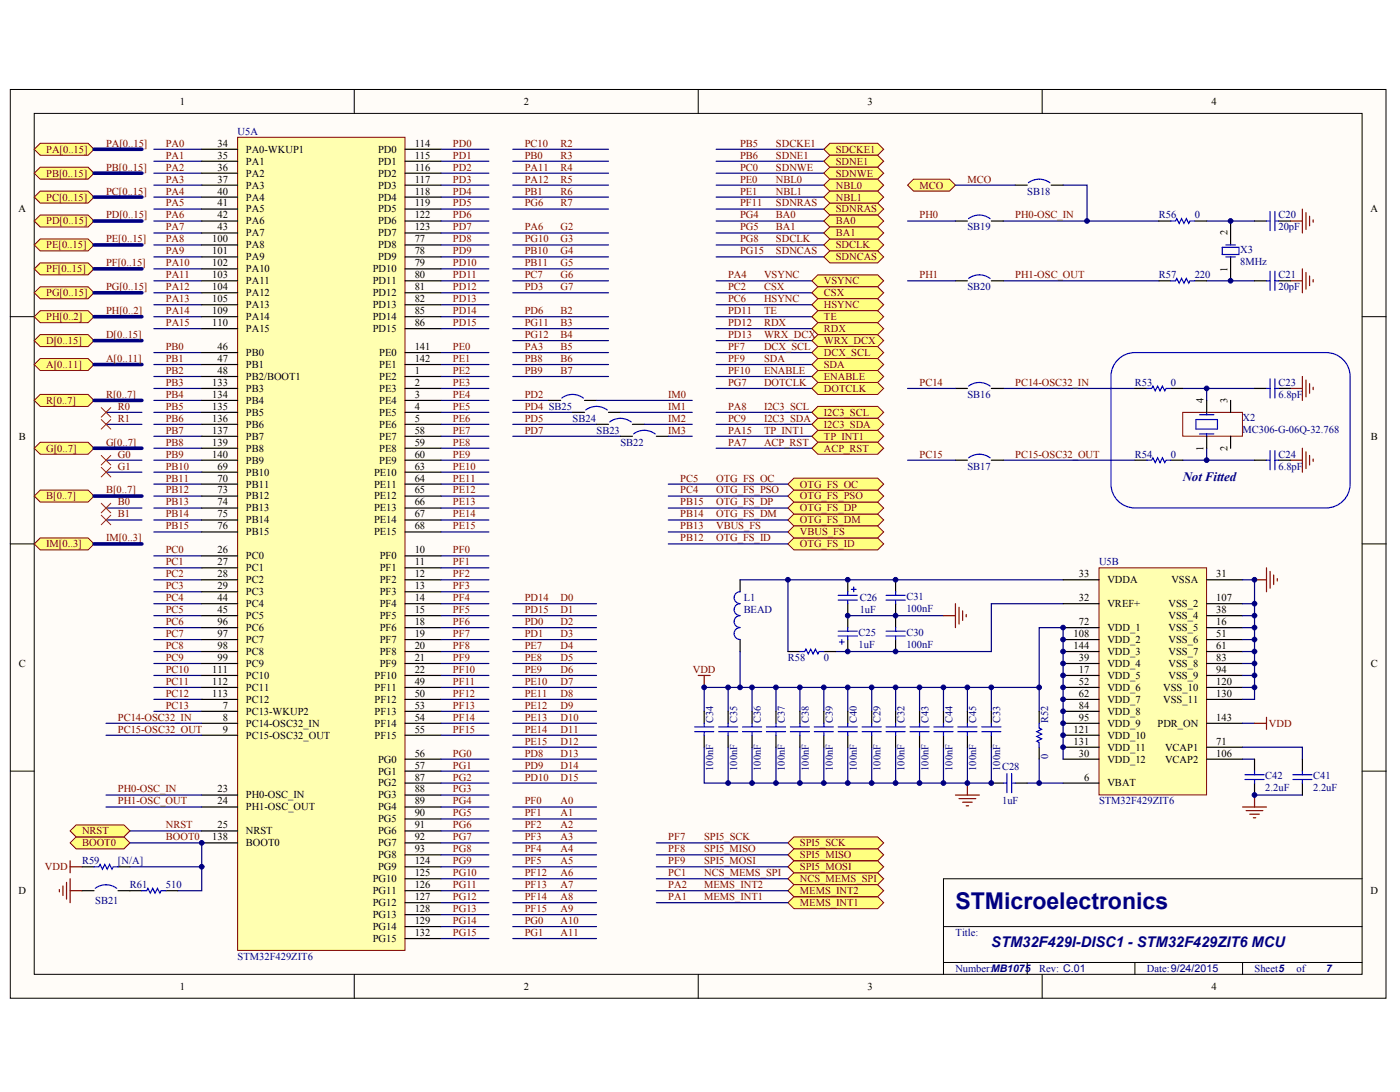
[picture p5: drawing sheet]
<svg xmlns="http://www.w3.org/2000/svg" width="258mm" height="201mm" viewBox="0 0 258 201" stroke-linecap="round" stroke-linejoin="round" font-family="sans-serif">
<defs><g id="words">
<text font-size="4.3" fill="#000080" x="176" y="167.4">STMicroelectronics</text>
<text font-size="2.7" fill="#000080" x="182.6" y="174.4">STM32F429I-DISC1 - STM32F429ZIT6 MCU</text>
<text font-size="2.4" fill="#000080" x="217.9" y="88.6">Not Fitted</text>
<g font-size="1.9">
<text x="33.1" y="19.3">1</text>
<text x="96.5" y="19.3">2</text>
<text x="159.8" y="19.3">3</text>
<text x="223.2" y="19.3">4</text>
<text x="40.1" y="27">34</text>
<text x="40.1" y="29.2">35</text>
<text x="45.3" y="28.1">PA0-WKUP1</text>
<text x="69.6" y="28.1">PD0</text>
<text x="76.4" y="27">114</text>
<text x="76.4" y="29.2">115</text>
<text x="40.1" y="31.4">36</text>
<text x="40.1" y="33.6">37</text>
<text x="40.1" y="35.8">40</text>
<text x="45.3" y="30.3">PA1</text>
<text x="45.3" y="32.5">PA2</text>
<text x="45.3" y="34.7">PA3</text>
<text x="69.6" y="30.3">PD1</text>
<text x="69.6" y="32.5">PD2</text>
<text x="69.6" y="34.7">PD3</text>
<text x="76.4" y="31.4">116</text>
<text x="76.4" y="33.6">117</text>
<text x="76.4" y="35.8">118</text>
<text x="3.4" y="39.1">A</text>
<text x="40.1" y="38">41</text>
<text x="40.1" y="40.2">42</text>
<text x="45.3" y="36.9">PA4</text>
<text x="45.3" y="39.1">PA5</text>
<text x="45.3" y="41.3">PA6</text>
<text x="69.6" y="36.9">PD4</text>
<text x="69.6" y="39.1">PD5</text>
<text x="69.6" y="41.3">PD6</text>
<text x="76.4" y="38">119</text>
<text x="76.4" y="40.2">122</text>
<text x="252.4" y="39.1">A</text>
<text x="39.1" y="44.6">100</text>
<text x="39.1" y="46.8">101</text>
<text x="40.1" y="42.4">43</text>
<text x="45.3" y="43.5">PA7</text>
<text x="45.3" y="45.7">PA8</text>
<text x="45.3" y="47.9">PA9</text>
<text x="69.6" y="45.7">PD8</text>
<text x="69.6" y="47.9">PD9</text>
<text x="69.6" y="43.5">PD7</text>
<text x="76.4" y="44.6">77</text>
<text x="76.4" y="46.8">78</text>
<text x="76.4" y="42.4">123</text>
<text x="226.1" y="43.3" transform="rotate(-90 226.1 43.3)">2</text>
<text x="39.1" y="49">102</text>
<text x="39.1" y="51.2">103</text>
<text x="39.1" y="53.4">104</text>
<text x="45.3" y="50.1">PA10</text>
<text x="45.3" y="52.3">PA11</text>
<text x="68.7" y="50.1">PD10</text>
<text x="68.7" y="52.3">PD11</text>
<text x="76.4" y="49">79</text>
<text x="76.4" y="51.2">80</text>
<text x="76.4" y="53.4">81</text>
<text x="226.1" y="50.1" transform="rotate(-90 226.1 50.1)">1</text>
<text x="39.1" y="55.6">105</text>
<text x="39.1" y="57.8">109</text>
<text x="45.3" y="54.5">PA12</text>
<text x="45.3" y="56.7">PA13</text>
<text x="45.3" y="58.9">PA14</text>
<text x="68.7" y="54.5">PD12</text>
<text x="68.7" y="56.7">PD13</text>
<text x="68.7" y="58.9">PD14</text>
<text x="76.4" y="55.6">82</text>
<text x="76.4" y="57.8">85</text>
<text x="39.1" y="60">110</text>
<text x="40.1" y="64.4">46</text>
<text x="45.3" y="65.5">PB0</text>
<text x="45.3" y="61.1">PA15</text>
<text x="68.7" y="61.1">PD15</text>
<text x="69.9" y="65.5">PE0</text>
<text x="76.4" y="60">86</text>
<text x="76.4" y="64.4">141</text>
<text x="39.1" y="71.1">133</text>
<text x="40.1" y="66.7">47</text>
<text x="40.1" y="68.9">48</text>
<text x="45.3" y="67.8">PB1</text>
<text x="45.3" y="70">PB2/BOOT1</text>
<text x="69.9" y="70">PE2</text>
<text x="69.9" y="67.8">PE1</text>
<text x="76.4" y="68.9">1</text>
<text x="76.4" y="71.1">2</text>
<text x="76.4" y="66.7">142</text>
<text x="39.1" y="73.3">134</text>
<text x="39.1" y="75.5">135</text>
<text x="39.1" y="77.7">136</text>
<text x="45.3" y="72.2">PB3</text>
<text x="45.3" y="74.4">PB4</text>
<text x="45.3" y="76.6">PB5</text>
<text x="69.9" y="72.2">PE3</text>
<text x="69.9" y="74.4">PE4</text>
<text x="69.9" y="76.6">PE5</text>
<text x="76.4" y="73.3">3</text>
<text x="76.4" y="75.5">4</text>
<text x="76.4" y="77.7">5</text>
<text x="221.7" y="74.2" transform="rotate(-90 221.7 74.2)">4</text>
<text x="226.1" y="74.2" transform="rotate(-90 226.1 74.2)">3</text>
<text x="3.5" y="81">B</text>
<text x="39.1" y="79.9">137</text>
<text x="39.1" y="82.1">139</text>
<text x="45.3" y="78.8">PB6</text>
<text x="45.3" y="81">PB7</text>
<text x="45.3" y="83.2">PB8</text>
<text x="69.9" y="78.8">PE6</text>
<text x="69.9" y="81">PE7</text>
<text x="69.9" y="83.2">PE8</text>
<text x="76.4" y="79.9">58</text>
<text x="76.4" y="82.1">59</text>
<text x="221.7" y="83.1" transform="rotate(-90 221.7 83.1)">1</text>
<text x="226.1" y="83.1" transform="rotate(-90 226.1 83.1)">2</text>
<text x="252.5" y="81">B</text>
<text x="39.1" y="84.3">140</text>
<text x="40.1" y="86.5">69</text>
<text x="40.1" y="88.7">70</text>
<text x="45.3" y="87.6">PB10</text>
<text x="45.3" y="89.8">PB11</text>
<text x="45.3" y="85.4">PB9</text>
<text x="68.9" y="87.6">PE10</text>
<text x="68.9" y="89.8">PE11</text>
<text x="69.9" y="85.4">PE9</text>
<text x="76.4" y="84.3">60</text>
<text x="76.4" y="86.5">63</text>
<text x="76.4" y="88.7">64</text>
<text x="40.1" y="90.9">73</text>
<text x="40.1" y="93.1">74</text>
<text x="40.1" y="95.3">75</text>
<text x="45.3" y="92">PB12</text>
<text x="45.3" y="94.2">PB13</text>
<text x="68.9" y="92">PE12</text>
<text x="68.9" y="94.2">PE13</text>
<text x="76.4" y="90.9">65</text>
<text x="76.4" y="93.1">66</text>
<text x="76.4" y="95.3">67</text>
<text x="40.1" y="97.5">76</text>
<text x="40.1" y="101.9">26</text>
<text x="45.3" y="96.4">PB14</text>
<text x="45.3" y="98.6">PB15</text>
<text x="68.9" y="96.4">PE14</text>
<text x="68.9" y="98.6">PE15</text>
<text x="76.4" y="97.5">68</text>
<text x="76.4" y="101.9">10</text>
<text x="40.1" y="104.1">27</text>
<text x="40.1" y="106.3">28</text>
<text x="45.3" y="103">PC0</text>
<text x="45.3" y="105.2">PC1</text>
<text x="45.3" y="107.4">PC2</text>
<text x="69.9" y="107.4">PF2</text>
<text x="69.9" y="103">PF0</text>
<text x="69.9" y="105.2">PF1</text>
<text x="76.4" y="106.3">12</text>
<text x="76.4" y="104.1">11</text>
<text x="198.7" y="106.3">33</text>
<text x="204" y="107.4">VDDA</text>
<text x="215.8" y="107.4">VSSA</text>
<text x="224" y="106.3">31</text>
<text x="40.1" y="108.5">29</text>
<text x="40.1" y="110.7">44</text>
<text x="40.1" y="112.9">45</text>
<text x="45.3" y="109.6">PC3</text>
<text x="45.3" y="111.8">PC4</text>
<text x="45.3" y="114">PC5</text>
<text x="69.9" y="109.6">PF3</text>
<text x="69.9" y="111.8">PF4</text>
<text x="69.9" y="114">PF5</text>
<text x="76.4" y="108.5">13</text>
<text x="76.4" y="110.7">14</text>
<text x="76.4" y="112.9">15</text>
<text x="198.7" y="110.7">32</text>
<text x="204" y="111.8">VREF+</text>
<text x="215.2" y="114">VSS_4</text>
<text x="215.2" y="111.8">VSS_2</text>
<text x="224" y="112.9">38</text>
<text x="224" y="110.7">107</text>
<text x="40.1" y="115.1">96</text>
<text x="40.1" y="117.3">97</text>
<text x="40.1" y="119.5">98</text>
<text x="45.3" y="116.2">PC6</text>
<text x="45.3" y="118.4">PC7</text>
<text x="69.9" y="116.2">PF6</text>
<text x="69.9" y="118.4">PF7</text>
<text x="76.4" y="115.1">18</text>
<text x="76.4" y="117.3">19</text>
<text x="76.4" y="119.5">20</text>
<text x="197.8" y="117.3">108</text>
<text x="197.8" y="119.5">144</text>
<text x="198.7" y="115.1">72</text>
<text x="204" y="116.2">VDD_1</text>
<text x="204" y="118.4">VDD_2</text>
<text x="215.2" y="116.2">VSS_5</text>
<text x="215.2" y="118.4">VSS_6</text>
<text x="224" y="115.1">16</text>
<text x="224" y="117.3">51</text>
<text x="224" y="119.5">61</text>
<text x="3.5" y="122.8">C</text>
<text x="39.1" y="123.9">111</text>
<text x="40.1" y="121.7">99</text>
<text x="45.3" y="120.6">PC8</text>
<text x="45.3" y="122.8">PC9</text>
<text x="45.3" y="125">PC10</text>
<text x="69" y="125">PF10</text>
<text x="69.9" y="120.6">PF8</text>
<text x="69.9" y="122.8">PF9</text>
<text x="76.4" y="121.7">21</text>
<text x="76.4" y="123.9">22</text>
<text x="198.7" y="123.9">17</text>
<text x="198.7" y="121.7">39</text>
<text x="204" y="125">VDD_5</text>
<text x="204" y="122.8">VDD_4</text>
<text x="204" y="120.6">VDD_3</text>
<text x="215.2" y="125">VSS_9</text>
<text x="215.2" y="120.6">VSS_7</text>
<text x="215.2" y="122.8">VSS_8</text>
<text x="224" y="123.9">94</text>
<text x="224" y="121.7">83</text>
<text x="252.5" y="122.8">C</text>
<text x="39.1" y="126.1">112</text>
<text x="39.1" y="128.3">113</text>
<text x="41" y="130.5">7</text>
<text x="45.3" y="131.6">PC13-WKUP2</text>
<text x="45.3" y="127.2">PC11</text>
<text x="45.3" y="129.4">PC12</text>
<text x="69" y="127.2">PF11</text>
<text x="69" y="129.4">PF12</text>
<text x="69" y="131.6">PF13</text>
<text x="76.4" y="126.1">49</text>
<text x="76.4" y="128.3">50</text>
<text x="76.4" y="130.5">53</text>
<text x="198.7" y="126.1">52</text>
<text x="198.7" y="128.3">62</text>
<text x="198.7" y="130.5">84</text>
<text x="204" y="127.2">VDD_6</text>
<text x="204" y="129.4">VDD_7</text>
<text x="204" y="131.6">VDD_8</text>
<text x="214.2" y="127.2">VSS_10</text>
<text x="214.2" y="129.4">VSS_11</text>
<text x="224" y="126.1">120</text>
<text x="224" y="128.3">130</text>
<text x="41" y="132.7">8</text>
<text x="41" y="134.9">9</text>
<text x="45.3" y="133.8">PC14-OSC32_IN</text>
<text x="45.3" y="136">PC15-OSC32_OUT</text>
<text x="69" y="133.8">PF14</text>
<text x="69" y="136">PF15</text>
<text x="76.4" y="132.7">54</text>
<text x="76.4" y="134.9">55</text>
<text x="197.8" y="134.9">121</text>
<text x="197.8" y="137.1">131</text>
<text x="198.7" y="132.7">95</text>
<text x="204" y="136">VDD_10</text>
<text x="204" y="133.8">VDD_9</text>
<text x="213.2" y="133.8">PDR_ON</text>
<text x="224" y="137.1">71</text>
<text x="224" y="132.7">143</text>
<text x="69.6" y="140.4">PG0</text>
<text x="69.6" y="142.6">PG1</text>
<text x="76.4" y="143.7">87</text>
<text x="76.4" y="139.3">56</text>
<text x="76.4" y="141.5">57</text>
<text x="198.7" y="139.3">30</text>
<text x="199.7" y="143.7">6</text>
<text x="204" y="140.4">VDD_12</text>
<text x="204" y="138.2">VDD_11</text>
<text x="214.6" y="138.2">VCAP1</text>
<text x="214.6" y="140.4">VCAP2</text>
<text x="224" y="139.3">106</text>
<text x="40.1" y="145.9">23</text>
<text x="40.1" y="148.1">24</text>
<text x="45.3" y="147">PH0-OSC_IN</text>
<text x="45.3" y="149.2">PH1-OSC_OUT</text>
<text x="69.6" y="144.8">PG2</text>
<text x="69.6" y="147">PG3</text>
<text x="69.6" y="149.2">PG4</text>
<text x="76.4" y="145.9">88</text>
<text x="76.4" y="148.1">89</text>
<text x="204" y="144.8">VBAT</text>
<text x="39.1" y="154.7">138</text>
<text x="40.1" y="152.5">25</text>
<text x="45.3" y="153.6">NRST</text>
<text x="45.3" y="155.8">BOOT0</text>
<text x="69.6" y="151.4">PG5</text>
<text x="69.6" y="153.6">PG6</text>
<text x="69.6" y="155.8">PG7</text>
<text x="76.4" y="150.3">90</text>
<text x="76.4" y="152.5">91</text>
<text x="76.4" y="154.7">92</text>
<text x="69.6" y="158">PG8</text>
<text x="69.6" y="160.2">PG9</text>
<text x="76.4" y="156.9">93</text>
<text x="76.4" y="159.1">124</text>
<text x="76.4" y="161.3">125</text>
<text x="3.4" y="164.6">D</text>
<text x="68.7" y="162.4">PG10</text>
<text x="68.7" y="164.6">PG11</text>
<text x="68.7" y="166.8">PG12</text>
<text x="76.4" y="163.5">126</text>
<text x="76.4" y="165.7">127</text>
<text x="76.4" y="167.9">128</text>
<text x="252.4" y="164.6">D</text>
<text x="68.7" y="169">PG13</text>
<text x="68.7" y="171.3">PG14</text>
<text x="68.7" y="173.5">PG15</text>
<text x="76.4" y="170.2">129</text>
<text x="76.4" y="172.4">132</text>
<text x="33.1" y="182.3">1</text>
<text x="96.5" y="182.3">2</text>
<text x="159.8" y="182.3">3</text>
<text x="223.2" y="182.3">4</text>
</g>
<g font-size="1.9" fill="#800000">
<text x="8.5" y="28.1">PA[0..15]</text>
<text x="19.5" y="27">PA[0..15]</text>
<text x="30.5" y="27">PA0</text>
<text x="30.5" y="29.2">PA1</text>
<text x="83.4" y="27">PD0</text>
<text x="83.4" y="29.2">PD1</text>
<text x="96.7" y="27">PC10</text>
<text x="96.7" y="29.2">PB0</text>
<text x="103.3" y="27">R2</text>
<text x="103.3" y="29.2">R3</text>
<text x="136.3" y="27">PB5</text>
<text x="136.3" y="29.2">PB6</text>
<text x="142.9" y="27">SDCKE1</text>
<text x="142.9" y="29.2">SDNE1</text>
<text x="154" y="28.1">SDCKE1</text>
<text x="8.5" y="32.5">PB[0..15]</text>
<text x="19.5" y="31.4">PB[0..15]</text>
<text x="19.5" y="35.8">PC[0..15]</text>
<text x="30.5" y="35.8">PA4</text>
<text x="30.5" y="33.6">PA3</text>
<text x="30.5" y="31.4">PA2</text>
<text x="83.4" y="31.4">PD2</text>
<text x="83.4" y="33.6">PD3</text>
<text x="83.4" y="35.8">PD4</text>
<text x="96.7" y="31.4">PA11</text>
<text x="96.7" y="35.8">PB1</text>
<text x="96.7" y="33.6">PA12</text>
<text x="103.3" y="31.4">R4</text>
<text x="103.3" y="35.8">R6</text>
<text x="103.3" y="33.6">R5</text>
<text x="136.3" y="31.4">PC0</text>
<text x="136.3" y="33.6">PE0</text>
<text x="136.3" y="35.8">PE1</text>
<text x="142.9" y="31.4">SDNWE</text>
<text x="142.9" y="33.6">NBL0</text>
<text x="142.9" y="35.8">NBL1</text>
<text x="154" y="30.3">SDNE1</text>
<text x="154" y="32.5">SDNWE</text>
<text x="154" y="34.7">NBL0</text>
<text x="169.4" y="34.7">MCO</text>
<text x="178.2" y="33.6">MCO</text>
<text x="8.5" y="36.9">PC[0..15]</text>
<text x="8.5" y="41.3">PD[0..15]</text>
<text x="19.5" y="40.2">PD[0..15]</text>
<text x="30.5" y="38">PA5</text>
<text x="30.5" y="40.2">PA6</text>
<text x="83.4" y="38">PD5</text>
<text x="83.4" y="40.2">PD6</text>
<text x="96.7" y="38">PG6</text>
<text x="103.3" y="38">R7</text>
<text x="136.3" y="38">PF11</text>
<text x="136.3" y="40.2">PG4</text>
<text x="142.9" y="38">SDNRAS</text>
<text x="142.9" y="40.2">BA0</text>
<text x="154" y="39.1">SDNRAS</text>
<text x="154" y="36.9">NBL1</text>
<text x="154" y="41.3">BA0</text>
<text x="169.4" y="40.2">PH0</text>
<text x="187" y="40.2">PH0-OSC_IN</text>
<text x="8.5" y="45.7">PE[0..15]</text>
<text x="19.5" y="44.6">PE[0..15]</text>
<text x="30.5" y="42.4">PA7</text>
<text x="30.5" y="46.8">PA9</text>
<text x="30.5" y="44.6">PA8</text>
<text x="83.4" y="42.4">PD7</text>
<text x="83.4" y="44.6">PD8</text>
<text x="83.4" y="46.8">PD9</text>
<text x="96.7" y="42.4">PA6</text>
<text x="96.7" y="46.8">PB10</text>
<text x="96.7" y="44.6">PG10</text>
<text x="103.3" y="42.4">G2</text>
<text x="103.3" y="46.8">G4</text>
<text x="103.3" y="44.6">G3</text>
<text x="136.3" y="44.6">PG8</text>
<text x="136.3" y="46.8">PG15</text>
<text x="136.3" y="42.4">PG5</text>
<text x="142.9" y="42.4">BA1</text>
<text x="142.9" y="44.6">SDCLK</text>
<text x="142.9" y="46.8">SDNCAS</text>
<text x="154" y="45.7">SDCLK</text>
<text x="154" y="47.9">SDNCAS</text>
<text x="154" y="43.5">BA1</text>
<text x="8.5" y="50.1">PF[0..15]</text>
<text x="19.5" y="49">PF[0..15]</text>
<text x="19.5" y="53.4">PG[0..15]</text>
<text x="30.5" y="51.2">PA11</text>
<text x="30.5" y="53.4">PA12</text>
<text x="30.5" y="49">PA10</text>
<text x="83.4" y="49">PD10</text>
<text x="83.4" y="51.2">PD11</text>
<text x="83.4" y="53.4">PD12</text>
<text x="96.7" y="51.2">PC7</text>
<text x="96.7" y="49">PB11</text>
<text x="96.7" y="53.4">PD3</text>
<text x="103.3" y="51.2">G6</text>
<text x="103.3" y="49">G5</text>
<text x="103.3" y="53.4">G7</text>
<text x="134.1" y="51.2">PA4</text>
<text x="134.1" y="53.4">PC2</text>
<text x="140.7" y="51.2">VSYNC</text>
<text x="140.7" y="53.4">CSX</text>
<text x="151.8" y="52.3">VSYNC</text>
<text x="169.4" y="51.2">PH1</text>
<text x="187" y="51.2">PH1-OSC_OUT</text>
<text x="8.5" y="58.9">PH[0..2]</text>
<text x="8.5" y="54.5">PG[0..15]</text>
<text x="19.5" y="57.8">PH[0..2]</text>
<text x="30.5" y="55.6">PA13</text>
<text x="30.5" y="57.8">PA14</text>
<text x="83.4" y="55.6">PD13</text>
<text x="83.4" y="57.8">PD14</text>
<text x="96.7" y="57.8">PD6</text>
<text x="103.3" y="57.8">B2</text>
<text x="134.1" y="55.6">PC6</text>
<text x="134.1" y="57.8">PD11</text>
<text x="140.7" y="55.6">HSYNC</text>
<text x="140.7" y="57.8">TE</text>
<text x="151.8" y="54.5">CSX</text>
<text x="151.8" y="56.7">HSYNC</text>
<text x="151.8" y="58.9">TE</text>
<text x="8.5" y="63.3">D[0..15]</text>
<text x="19.5" y="62.2">D[0..15]</text>
<text x="30.5" y="60">PA15</text>
<text x="30.5" y="64.4">PB0</text>
<text x="83.4" y="64.4">PE0</text>
<text x="83.4" y="60">PD15</text>
<text x="96.7" y="64.4">PA3</text>
<text x="96.7" y="60">PG11</text>
<text x="96.7" y="62.2">PG12</text>
<text x="103.3" y="64.4">B5</text>
<text x="103.3" y="60">B3</text>
<text x="103.3" y="62.2">B4</text>
<text x="134.1" y="60">PD12</text>
<text x="134.1" y="62.2">PD13</text>
<text x="134.1" y="64.4">PF7</text>
<text x="140.7" y="60">RDX</text>
<text x="140.7" y="64.4">DCX_SCL</text>
<text x="140.7" y="62.2">WRX_DCX</text>
<text x="151.8" y="63.3">WRX_DCX</text>
<text x="151.8" y="61.1">RDX</text>
<text x="151.8" y="65.5">DCX_SCL</text>
<text x="8.5" y="67.8">A[0..11]</text>
<text x="19.5" y="66.7">A[0..11]</text>
<text x="30.5" y="66.7">PB1</text>
<text x="30.5" y="68.9">PB2</text>
<text x="30.5" y="71.1">PB3</text>
<text x="83.4" y="66.7">PE1</text>
<text x="83.4" y="68.9">PE2</text>
<text x="83.4" y="71.1">PE3</text>
<text x="96.7" y="66.7">PB8</text>
<text x="96.7" y="68.9">PB9</text>
<text x="103.3" y="66.7">B6</text>
<text x="103.3" y="68.9">B7</text>
<text x="134.1" y="66.7">PF9</text>
<text x="134.1" y="68.9">PF10</text>
<text x="134.1" y="71.1">PG7</text>
<text x="140.7" y="66.7">SDA</text>
<text x="140.7" y="68.9">ENABLE</text>
<text x="140.7" y="71.1">DOTCLK</text>
<text x="151.8" y="70">ENABLE</text>
<text x="151.8" y="67.8">SDA</text>
<text x="169.4" y="71.1">PC14</text>
<text x="187" y="71.1">PC14-OSC32_IN</text>
<text x="8.5" y="74.4">R[0..7]</text>
<text x="19.5" y="73.3">R[0..7]</text>
<text x="21.7" y="75.5">R0</text>
<text x="21.7" y="77.7">R1</text>
<text x="30.5" y="75.5">PB5</text>
<text x="30.5" y="77.7">PB6</text>
<text x="30.5" y="73.3">PB4</text>
<text x="83.4" y="73.3">PE4</text>
<text x="83.4" y="75.5">PE5</text>
<text x="83.4" y="77.7">PE6</text>
<text x="96.7" y="73.3">PD2</text>
<text x="96.7" y="75.5">PD4 SB25</text>
<text x="96.7" y="77.7">PD5</text>
<text x="123.1" y="73.3">IM0</text>
<text x="123.1" y="75.5">IM1</text>
<text x="123.1" y="77.7">IM2</text>
<text x="134.1" y="75.5">PA8</text>
<text x="134.1" y="77.7">PC9</text>
<text x="140.7" y="77.7">I2C3_SDA</text>
<text x="140.7" y="75.5">I2C3_SCL</text>
<text x="151.8" y="72.2">DOTCLK</text>
<text x="151.8" y="76.6">I2C3_SCL</text>
<text x="8.5" y="83.2">G[0..7]</text>
<text x="19.5" y="82.1">G[0..7]</text>
<text x="30.5" y="79.9">PB7</text>
<text x="30.5" y="82.1">PB8</text>
<text x="83.4" y="79.9">PE7</text>
<text x="83.4" y="82.1">PE8</text>
<text x="96.7" y="79.9">PD7</text>
<text x="123.1" y="79.9">IM3</text>
<text x="134.1" y="79.9">PA15</text>
<text x="134.1" y="82.1">PA7</text>
<text x="140.7" y="79.9">TP_INT1</text>
<text x="140.7" y="82.1">ACP_RST</text>
<text x="151.8" y="81">TP_INT1</text>
<text x="151.8" y="78.8">I2C3_SDA</text>
<text x="151.8" y="83.2">ACP_RST</text>
<text x="21.7" y="84.3">G0</text>
<text x="21.7" y="86.5">G1</text>
<text x="30.5" y="86.5">PB10</text>
<text x="30.5" y="88.7">PB11</text>
<text x="30.5" y="84.3">PB9</text>
<text x="83.4" y="84.3">PE9</text>
<text x="83.4" y="86.5">PE10</text>
<text x="83.4" y="88.7">PE11</text>
<text x="125.3" y="88.7">PC5</text>
<text x="131.9" y="88.7">OTG_FS_OC</text>
<text x="147.3" y="89.8">OTG_FS_OC</text>
<text x="169.4" y="84.3">PC15</text>
<text x="187" y="84.3">PC15-OSC32_OUT</text>
<text x="8.5" y="92">B[0..7]</text>
<text x="19.5" y="90.9">B[0..7]</text>
<text x="21.7" y="93.1">B0</text>
<text x="21.7" y="95.3">B1</text>
<text x="30.5" y="90.9">PB12</text>
<text x="30.5" y="93.1">PB13</text>
<text x="30.5" y="95.3">PB14</text>
<text x="83.4" y="90.9">PE12</text>
<text x="83.4" y="93.1">PE13</text>
<text x="83.4" y="95.3">PE14</text>
<text x="125.3" y="95.3">PB14</text>
<text x="125.3" y="93.1">PB15</text>
<text x="125.3" y="90.9">PC4</text>
<text x="131.9" y="95.3">OTG_FS_DM</text>
<text x="131.9" y="93.1">OTG_FS_DP</text>
<text x="131.9" y="90.9">OTG_FS_PSO</text>
<text x="147.3" y="94.2">OTG_FS_DP</text>
<text x="147.3" y="92">OTG_FS_PSO</text>
<text x="8.5" y="100.8">IM[0..3]</text>
<text x="19.5" y="99.7">IM[0..3]</text>
<text x="30.5" y="97.5">PB15</text>
<text x="30.5" y="101.9">PC0</text>
<text x="83.4" y="97.5">PE15</text>
<text x="83.4" y="101.9">PF0</text>
<text x="125.3" y="99.7">PB12</text>
<text x="125.3" y="97.5">PB13</text>
<text x="131.9" y="97.5">VBUS_FS</text>
<text x="131.9" y="99.7">OTG_FS_ID</text>
<text x="147.3" y="100.8">OTG_FS_ID</text>
<text x="147.3" y="96.4">OTG_FS_DM</text>
<text x="147.3" y="98.6">VBUS_FS</text>
<text x="30.5" y="104.1">PC1</text>
<text x="30.5" y="106.3">PC2</text>
<text x="83.4" y="104.1">PF1</text>
<text x="83.4" y="106.3">PF2</text>
<text x="30.5" y="108.5">PC3</text>
<text x="30.5" y="110.7">PC4</text>
<text x="30.5" y="112.9">PC5</text>
<text x="83.4" y="108.5">PF3</text>
<text x="83.4" y="110.7">PF4</text>
<text x="83.4" y="112.9">PF5</text>
<text x="96.7" y="110.7">PD14</text>
<text x="96.7" y="112.9">PD15</text>
<text x="103.3" y="110.7">D0</text>
<text x="103.3" y="112.9">D1</text>
<text x="30.5" y="115.1">PC6</text>
<text x="30.5" y="117.3">PC7</text>
<text x="30.5" y="119.5">PC8</text>
<text x="83.4" y="115.1">PF6</text>
<text x="83.4" y="117.3">PF7</text>
<text x="83.4" y="119.5">PF8</text>
<text x="96.7" y="119.5">PE7</text>
<text x="96.7" y="115.1">PD0</text>
<text x="96.7" y="117.3">PD1</text>
<text x="103.3" y="115.1">D2</text>
<text x="103.3" y="117.3">D3</text>
<text x="103.3" y="119.5">D4</text>
<text x="30.5" y="121.7">PC9</text>
<text x="30.5" y="123.9">PC10</text>
<text x="83.4" y="121.7">PF9</text>
<text x="83.4" y="123.9">PF10</text>
<text x="96.7" y="121.7">PE8</text>
<text x="96.7" y="123.9">PE9</text>
<text x="103.3" y="121.7">D5</text>
<text x="103.3" y="123.9">D6</text>
<text x="127.6" y="123.9">VDD</text>
<text x="30.5" y="126.1">PC11</text>
<text x="30.5" y="128.3">PC12</text>
<text x="30.5" y="130.5">PC13</text>
<text x="83.4" y="126.1">PF11</text>
<text x="83.4" y="128.3">PF12</text>
<text x="83.4" y="130.5">PF13</text>
<text x="96.7" y="126.1">PE10</text>
<text x="96.7" y="128.3">PE11</text>
<text x="96.7" y="130.5">PE12</text>
<text x="103.3" y="126.1">D7</text>
<text x="103.3" y="128.3">D8</text>
<text x="103.3" y="130.5">D9</text>
<text x="21.7" y="132.7">PC14-OSC32_IN</text>
<text x="21.7" y="134.9">PC15-OSC32_OUT</text>
<text x="83.4" y="132.7">PF14</text>
<text x="83.4" y="134.9">PF15</text>
<text x="96.7" y="132.7">PE13</text>
<text x="96.7" y="134.9">PE14</text>
<text x="96.7" y="137.1">PE15</text>
<text x="103.3" y="132.7">D10</text>
<text x="103.3" y="134.9">D11</text>
<text x="103.3" y="137.1">D12</text>
<text x="233.7" y="133.8">VDD</text>
<text x="83.4" y="139.3">PG0</text>
<text x="83.4" y="141.5">PG1</text>
<text x="83.4" y="143.7">PG2</text>
<text x="96.7" y="139.3">PD8</text>
<text x="96.7" y="141.5">PD9</text>
<text x="96.7" y="143.7">PD10</text>
<text x="103.3" y="139.3">D13</text>
<text x="103.3" y="141.5">D14</text>
<text x="103.3" y="143.7">D15</text>
<text x="21.7" y="145.9">PH0-OSC_IN</text>
<text x="21.7" y="148.1">PH1-OSC_OUT</text>
<text x="83.4" y="145.9">PG3</text>
<text x="83.4" y="148.1">PG4</text>
<text x="96.7" y="148.1">PF0</text>
<text x="103.3" y="148.1">A0</text>
<text x="15.1" y="155.8">BOOT0</text>
<text x="15.1" y="153.6">NRST</text>
<text x="30.5" y="154.7">BOOT0</text>
<text x="30.5" y="152.5">NRST</text>
<text x="83.4" y="150.3">PG5</text>
<text x="83.4" y="152.5">PG6</text>
<text x="83.4" y="154.7">PG7</text>
<text x="96.7" y="150.3">PF1</text>
<text x="96.7" y="152.5">PF2</text>
<text x="96.7" y="154.7">PF3</text>
<text x="103.3" y="150.3">A1</text>
<text x="103.3" y="152.5">A2</text>
<text x="103.3" y="154.7">A3</text>
<text x="123.1" y="154.7">PF7</text>
<text x="129.7" y="154.7">SPI5_SCK</text>
<text x="147.3" y="155.8">SPI5_SCK</text>
<text x="8.3" y="160.2">VDD</text>
<text x="83.4" y="156.9">PG8</text>
<text x="83.4" y="159.1">PG9</text>
<text x="83.4" y="161.3">PG10</text>
<text x="96.7" y="156.9">PF4</text>
<text x="96.7" y="159.1">PF5</text>
<text x="96.7" y="161.3">PF12</text>
<text x="103.3" y="156.9">A4</text>
<text x="103.3" y="159.1">A5</text>
<text x="103.3" y="161.3">A6</text>
<text x="123.1" y="161.3">PC1</text>
<text x="123.1" y="156.9">PF8</text>
<text x="123.1" y="159.1">PF9</text>
<text x="129.7" y="161.3">NCS_MEMS_SPI</text>
<text x="129.7" y="156.9">SPI5_MISO</text>
<text x="129.7" y="159.1">SPI5_MOSI</text>
<text x="147.3" y="158">SPI5_MISO</text>
<text x="147.3" y="160.2">SPI5_MOSI</text>
<text x="83.4" y="163.5">PG11</text>
<text x="83.4" y="165.7">PG12</text>
<text x="83.4" y="167.9">PG13</text>
<text x="96.7" y="163.5">PF13</text>
<text x="96.7" y="165.7">PF14</text>
<text x="96.7" y="167.9">PF15</text>
<text x="103.3" y="163.5">A7</text>
<text x="103.3" y="165.7">A8</text>
<text x="103.3" y="167.9">A9</text>
<text x="123.1" y="165.7">PA1</text>
<text x="123.1" y="163.5">PA2</text>
<text x="129.7" y="165.7">MEMS_INT1</text>
<text x="129.7" y="163.5">MEMS_INT2</text>
<text x="147.3" y="166.8">MEMS_INT1</text>
<text x="147.3" y="162.4">NCS_MEMS_SPI</text>
<text x="147.3" y="164.6">MEMS_INT2</text>
<text x="83.4" y="170.2">PG14</text>
<text x="83.4" y="172.4">PG15</text>
<text x="96.7" y="170.2">PG0</text>
<text x="96.7" y="172.4">PG1</text>
<text x="103.3" y="170.2">A10</text>
<text x="103.3" y="172.4">A11</text>
</g>
<g font-size="1.9" fill="#000080">
<text x="43.8" y="24.8">U5A</text>
<text x="189.2" y="35.8">SB18</text>
<text x="213.5" y="40.2">R56</text>
<text x="220.1" y="40.2">0</text>
<text x="235.5" y="40.2">C20</text>
<text x="178.2" y="42.4">SB19</text>
<text x="228.4" y="46.6">X3</text>
<text x="235.5" y="42.4">20pF</text>
<text x="178.2" y="53.4">SB20</text>
<text x="213.5" y="51.2">R57</text>
<text x="220.1" y="51.2">220</text>
<text x="228.4" y="48.8">8MHz</text>
<text x="235.5" y="51.2">C21</text>
<text x="235.5" y="53.4">20pF</text>
<text x="209" y="71.1">R53</text>
<text x="215.7" y="71.1">0</text>
<text x="235.5" y="71.1">C23</text>
<text x="105.5" y="77.7">SB24</text>
<text x="178.2" y="73.3">SB16</text>
<text x="228.9" y="77.4">X2</text>
<text x="235.5" y="73.3">6.8pF</text>
<text x="109.9" y="79.9">SB23</text>
<text x="114.3" y="82.1">SB22</text>
<text x="228.9" y="79.6">MC306-G-06Q-32.768</text>
<text x="178.2" y="86.5">SB17</text>
<text x="209" y="84.3">R54</text>
<text x="215.7" y="84.3">0</text>
<text x="235.5" y="84.3">C24</text>
<text x="235.5" y="86.5">6.8pF</text>
<text x="202.4" y="104.1">U5B</text>
<text x="137" y="110.7">L1</text>
<text x="137" y="112.9">BEAD</text>
<text x="158.4" y="110.7">C26</text>
<text x="158.4" y="112.9">1uF</text>
<text x="167" y="110.5">C31</text>
<text x="167" y="112.7">100nF</text>
<text x="158.1" y="117.1">C25</text>
<text x="158.1" y="119.3">1uF</text>
<text x="167" y="117.1">C30</text>
<text x="167" y="119.3">100nF</text>
<text x="145.1" y="121.7">R58</text>
<text x="151.8" y="121.7">0</text>
<text x="131.4" y="133.2" transform="rotate(-90 131.4 133.2)">C34</text>
<text x="135.8" y="133.2" transform="rotate(-90 135.8 133.2)">C35</text>
<text x="140.2" y="133.2" transform="rotate(-90 140.2 133.2)">C36</text>
<text x="144.6" y="133.2" transform="rotate(-90 144.6 133.2)">C37</text>
<text x="149" y="133.2" transform="rotate(-90 149 133.2)">C38</text>
<text x="153.4" y="133.2" transform="rotate(-90 153.4 133.2)">C39</text>
<text x="157.8" y="133.2" transform="rotate(-90 157.8 133.2)">C40</text>
<text x="162.2" y="133.2" transform="rotate(-90 162.2 133.2)">C29</text>
<text x="166.6" y="133.2" transform="rotate(-90 166.6 133.2)">C32</text>
<text x="171" y="133.2" transform="rotate(-90 171 133.2)">C43</text>
<text x="175.4" y="133.2" transform="rotate(-90 175.4 133.2)">C44</text>
<text x="179.8" y="133.2" transform="rotate(-90 179.8 133.2)">C45</text>
<text x="184.2" y="133.2" transform="rotate(-90 184.2 133.2)">C33</text>
<text x="193.1" y="133.2" transform="rotate(-90 193.1 133.2)">R52</text>
<text x="131.4" y="142" transform="rotate(-90 131.4 142)">100nF</text>
<text x="135.8" y="142" transform="rotate(-90 135.8 142)">100nF</text>
<text x="140.2" y="142" transform="rotate(-90 140.2 142)">100nF</text>
<text x="144.6" y="142" transform="rotate(-90 144.6 142)">100nF</text>
<text x="149" y="142" transform="rotate(-90 149 142)">100nF</text>
<text x="153.4" y="142" transform="rotate(-90 153.4 142)">100nF</text>
<text x="157.8" y="142" transform="rotate(-90 157.8 142)">100nF</text>
<text x="162.2" y="142" transform="rotate(-90 162.2 142)">100nF</text>
<text x="166.6" y="142" transform="rotate(-90 166.6 142)">100nF</text>
<text x="171" y="142" transform="rotate(-90 171 142)">100nF</text>
<text x="175.4" y="142" transform="rotate(-90 175.4 142)">100nF</text>
<text x="179.8" y="142" transform="rotate(-90 179.8 142)">100nF</text>
<text x="184.2" y="142" transform="rotate(-90 184.2 142)">100nF</text>
<text x="184.6" y="141.7">C28</text>
<text x="193.1" y="139.8" transform="rotate(-90 193.1 139.8)">0</text>
<text x="233.1" y="143.5">C42</text>
<text x="241.9" y="143.5">C41</text>
<text x="184.6" y="148">1uF</text>
<text x="202.4" y="148.1">STM32F429ZIT6</text>
<text x="233.1" y="145.7">2.2uF</text>
<text x="241.9" y="145.7">2.2uF</text>
<text x="15.1" y="159.1">R59</text>
<text x="21.7" y="159.1">[N/A]</text>
<text x="17.5" y="166.4">SB21</text>
<text x="23.9" y="163.5">R61</text>
<text x="30.5" y="163.5">510</text>
<text x="176" y="172.4">Title:</text>
<text x="43.8" y="176.8">STM32F429ZIT6</text>
<text x="176" y="179">Number:MB1075</text>
<text x="191.4" y="179">Rev: C.01</text>
<text x="211.3" y="179">Date:9/24/2015</text>
<text x="231.1" y="179">Sheet5</text>
<text x="238.8" y="179">of</text>
<text x="244.3" y="179">7</text>
</g>
</g></defs>
<g fill="#fffcf8" stroke="#000" stroke-width=".18">
<path d="M1.9 16.5h253.4v167.3h-253.4z"/>
<path d="M6.3 20.9h244.6v158.5h-244.6z"/>
</g>
<g fill="none" stroke="#000" stroke-width=".18">
<path d="M65.3 16.5v4.4M128.6 16.5v4.4M192 16.5v4.4M1.9 58.3h4.4M250.9 58.3h4.4M1.9 100.2h4.4M250.9 100.2h4.4M1.9 142h4.4M250.9 142h4.4M65.3 179.4v4.4M128.6 179.4v4.4M173.8 170.6h77.1"/>
<path d="M173.8 177.2h77.1M189.2 177.2v2.2M192 179.4v4.4M209 177.2v2.2M228.9 177.2v2.2M250.9 161.8h-77.1v17.6"/>
</g>
<g fill="none" stroke="#000080" stroke-width=".22">
<path d="M28.3 38.5h8.9M28.3 27.5h8.9M28.3 29.7h8.9M28.3 31.9h8.9M28.3 34.1h8.9M28.3 36.3h8.9M28.3 40.7h8.9M28.3 42.9h8.9M28.3 51.7h8.9M28.3 53.9h8.9M28.3 47.3h8.9M28.3 49.5h8.9"/>
<path d="M28.3 45.1h8.9M28.3 56.1h8.9M28.3 58.3h8.9M28.3 75.9h8.9M28.3 78.1h8.9M28.3 67.1h8.9M28.3 71.5h8.9M28.3 64.9h8.9M28.3 73.7h8.9M28.3 69.3h8.9M28.3 60.5h8.9M28.3 80.3h8.9"/>
<path d="M28.3 91.3h8.9M28.3 93.6h8.9M28.3 95.8h8.9M28.3 98h8.9M28.3 86.9h8.9M28.3 89.1h8.9M28.3 82.5h8.9M28.3 84.7h8.9M23.9 153h13.3"/>
</g>
<path d="M12.9 158.5v2.2M12.9 159.6h2.2M10.9 163.8v.4M11.6 163.1v1.8M12.3 162.5v3.1M12.9 161.8v4.4M12.9 164h2.2" fill="none" stroke="#800000" stroke-width=".22"/>
<path d="M12.9 155.2l1.1-1.1h8.8l1.1 1.1-1.1 1.1h-8.8z" fill-rule="evenodd" fill="#ffff80" stroke="#800000" stroke-width=".18"/>
<path d="M15.1 164h2.2M21.7 164h2.2" fill="none" stroke="#000" stroke-width=".22"/>
<path d="M17.5 163.6a3.3 3.3 0 0 1 4 0" fill="none" stroke="#00f" stroke-width=".22"/>
<path d="M176 146.4h4.4M176.7 147.1h3M177.3 147.7h1.8M178 148.4h.4M178.2 144.2v2.2" fill="none" stroke="#800000" stroke-width=".22"/>
<path d="M12.9 153l1.1-1.1h8.8l1.1 1.1-1.1 1.1h-8.8z" fill-rule="evenodd" fill="#ffff80" stroke="#800000" stroke-width=".18"/>
<path d="M136.3 106.8v2.2M136.3 117.8v2.2M156.2 106.8v2.2M156.2 111.2v4.4M156.2 117.8v2.2" fill="none" stroke="#000" stroke-width=".22"/>
<g fill="none" stroke="#00f" stroke-width=".22">
<path d="M136.3 115.6a1.09 1.09 0 0 0-1.1 1.1 1.09 1.09 0 0 0 1.1 1.1M136.3 113.4a1.09 1.09 0 0 0-1.1 1.1 1.09 1.09 0 0 0 1.1 1.1M136.3 109a1.1 1.1 0 0 0-1.1 1.1 1.1 1.1 0 0 0 1.1 1.1 1.09 1.09 0 0 0-1.1 1.1 1.09 1.09 0 0 0 1.1 1M154.4 109.6h3.5M154.4 110.5h3.5M154.4 117.1h3.5M154.4 116.2h3.5M154.6 118.2h.9M155.1 117.8v.9M156.2 109v.6M156.2 110.5v.7M156.2 115.6v.6"/>
<path d="M156.2 117.1v.7M156.8 108.5h.9M157.3 108.1v.9"/>
</g>
<g fill="none" stroke="#000080" stroke-width=".22">
<path d="M81.2 29.7h8.8M81.2 31.9h8.8M81.2 34.1h8.8M81.2 36.3h8.8M81.2 38.5h8.8M81.2 27.5h8.8M81.2 40.7h8.8M81.2 42.9h8.8M81.2 45.1h8.8M81.2 47.3h8.8M81.2 49.5h8.8M81.2 51.7h8.8"/>
<path d="M81.2 53.9h8.8M81.2 56.1h8.8M81.2 58.3h8.8M81.2 64.9h8.8M81.2 78.1h8.8M81.2 75.9h8.8M81.2 73.7h8.8M81.2 71.5h8.8M81.2 69.3h8.8M81.2 67.1h8.8M81.2 60.5h8.8M81.2 98h8.8"/>
<path d="M81.2 95.8h8.8M81.2 93.6h8.8M81.2 91.3h8.8M81.2 89.1h8.8M81.2 86.9h8.8M81.2 84.7h8.8M81.2 82.5h8.8M81.2 80.3h8.8M28.3 113.4h8.9M28.3 106.8h8.9M28.3 115.6h8.9M28.3 117.8h8.9"/>
<path d="M28.3 120h8.9M28.3 102.4h8.9M28.3 111.2h8.9M28.3 104.6h8.9M28.3 109h8.9M81.2 102.4h8.8M136.3 106.8h8.8M156.2 113.4h17.6M195.8 111.2h-13.2v8.8h-28.6M195.8 106.8h-50.7v13.2M28.3 131h8.9M28.3 126.6h8.9"/>
<path d="M28.3 128.8h8.9M28.3 122.2h8.9M28.3 124.4h8.9M129.7 137.6v6.6h4.4M134.1 137.6v6.6h48.5v-6.6M134.1 126.6v4.4M23.9 155.2h13.3v4.4M23.9 159.6h13.3v4.4h-4.4"/>
</g>
<path d="M173.8 113.4h2.2M176 111.2v4.4M176.7 111.8v3.1M177.3 112.5v1.8M178 113.2v.4M128.6 124.4h2.2M129.7 124.4v2.2" fill="none" stroke="#800000" stroke-width=".22"/>
<path d="M43.8 25.3h30.8v149.7h-30.8z" fill="#ffffb0" stroke="#800000" stroke-width=".18"/>
<g fill="none" stroke="#000" stroke-width=".22">
<path d="M37.2 27.5h6.6M37.2 29.7h6.6M37.2 31.9h6.6M37.2 34.1h6.6M37.2 36.3h6.6M37.2 38.5h6.6M74.6 27.5h6.6M74.6 29.7h6.6M74.6 31.9h6.6M74.6 34.1h6.6M74.6 36.3h6.6M74.6 38.5h6.6"/>
<path d="M37.2 40.7h6.6M37.2 42.9h6.6M37.2 45.1h6.6M37.2 47.3h6.6M37.2 49.5h6.6M37.2 51.7h6.6M37.2 53.9h6.6M37.2 56.1h6.6M37.2 58.3h6.6M74.6 40.7h6.6M74.6 42.9h6.6M74.6 45.1h6.6"/>
<path d="M74.6 47.3h6.6M74.6 49.5h6.6M74.6 51.7h6.6M74.6 53.9h6.6M74.6 56.1h6.6M74.6 58.3h6.6M37.2 69.3h6.6M37.2 71.5h6.6M37.2 73.7h6.6M37.2 75.9h6.6M37.2 78.1h6.6M37.2 64.9h6.6"/>
<path d="M37.2 67.1h6.6M37.2 60.5h6.6M74.6 69.3h6.6M74.6 71.5h6.6M74.6 73.7h6.6M74.6 75.9h6.6M74.6 78.1h6.6M74.6 64.9h6.6M74.6 67.1h6.6M74.6 60.5h6.6M37.2 80.3h6.6M37.2 82.5h6.6"/>
<path d="M37.2 84.7h6.6M37.2 86.9h6.6M37.2 89.1h6.6M37.2 91.3h6.6M37.2 93.6h6.6M37.2 95.8h6.6M37.2 98h6.6M74.6 80.3h6.6M74.6 82.5h6.6M74.6 84.7h6.6M74.6 86.9h6.6M74.6 89.1h6.6"/>
<path d="M74.6 91.3h6.6M74.6 93.6h6.6M74.6 95.8h6.6M74.6 98h6.6M37.2 102.4h6.6M37.2 104.6h6.6M37.2 106.8h6.6M37.2 109h6.6M37.2 111.2h6.6M37.2 113.4h6.6M37.2 115.6h6.6M37.2 117.8h6.6"/>
<path d="M37.2 120h6.6M74.6 102.4h6.6M74.6 104.6h6.6M74.6 106.8h6.6M74.6 109h6.6M74.6 111.2h6.6M74.6 113.4h6.6M74.6 115.6h6.6M74.6 117.8h6.6M74.6 120h6.6M37.2 131h6.6M37.2 133.2h6.6"/>
<path d="M37.2 135.4h6.6M37.2 122.2h6.6M37.2 124.4h6.6M37.2 126.6h6.6M37.2 128.8h6.6M74.6 131h6.6M74.6 133.2h6.6M74.6 135.4h6.6M74.6 122.2h6.6M74.6 124.4h6.6M74.6 126.6h6.6M74.6 128.8h6.6"/>
<path d="M74.6 139.8h6.6M37.2 146.4h6.6M37.2 148.6h6.6M37.2 153h6.6M37.2 155.2h6.6M74.6 146.4h6.6M74.6 148.6h6.6M74.6 153h6.6M74.6 155.2h6.6M74.6 144.2h6.6M74.6 150.8h6.6M74.6 157.4h6.6"/>
<path d="M74.6 159.6h6.6M74.6 142h6.6M74.6 161.8h6.6M74.6 164h6.6M74.6 166.2h6.6M74.6 168.4h6.6M74.6 170.6h6.6M74.6 172.8h6.6"/>
</g>
<path d="M202.4 104.6h19.8v41.8h-19.8z" fill="#ffffb0" stroke="#800000" stroke-width=".18"/>
<g fill="none" stroke="#000" stroke-width=".22">
<path d="M176 51.7h2.2M176 40.7h2.2M182.6 51.7h2.2M182.6 40.7h2.2M195.8 115.6h6.6M195.8 106.8h6.6M195.8 111.2h6.6M195.8 117.8h6.6M195.8 120h6.6M222.3 115.6h6.6M222.3 106.8h6.6M222.3 111.2h6.6"/>
<path d="M222.3 113.4h6.6M222.3 117.8h6.6M222.3 120h6.6M195.8 124.4h6.6M195.8 139.8h6.6M195.8 122.2h6.6M195.8 137.6h6.6M195.8 133.2h6.6M195.8 135.4h6.6M195.8 126.6h6.6M195.8 128.8h6.6M195.8 131h6.6"/>
<path d="M222.3 124.4h6.6M222.3 139.8h6.6M222.3 122.2h6.6M222.3 137.6h6.6M222.3 133.2h6.6M222.3 126.6h6.6M222.3 128.8h6.6M195.8 144.2h6.6"/>
</g>
<g fill="none" stroke="#000080" stroke-width=".22">
<path d="M195.8 34.1h4.4v6.6h-15.4M184.8 51.7h28.7M222.3 51.7h8.8M231.1 71.5h-8.8v2.2M81.2 104.6h8.8M81.2 106.8h8.8M81.2 109h8.8M81.2 111.2h8.8M81.2 113.4h8.8M81.2 115.6h8.8M81.2 117.8h8.8M81.2 120h8.8"/>
<path d="M19.5 133.2h17.7M19.5 135.4h17.7M81.2 122.2h8.8M81.2 124.4h8.8M81.2 126.6h8.8M81.2 128.8h8.8M81.2 131h8.8M81.2 133.2h8.8M81.2 135.4h8.8M81.2 139.8h8.8M19.5 146.4h17.7M19.5 148.6h17.7"/>
<path d="M81.2 142h8.8M81.2 144.2h8.8M81.2 146.4h8.8M81.2 148.6h8.8M81.2 150.8h8.8M81.2 153h8.8M81.2 155.2h8.8M81.2 157.4h8.8M81.2 159.6h8.8M81.2 161.8h8.8M81.2 164h8.8M81.2 166.2h8.8"/>
<path d="M81.2 170.6h8.8M81.2 172.8h8.8M81.2 168.4h8.8"/>
</g>
<path d="M239.9 38.5v4.4M240.6 39.2v3M241.2 39.8v1.8M237.7 40.7h2.2M237.7 51.7h2.2M239.9 49.5v4.4M240.6 50.2v3.1M241.2 50.8v1.8M241.9 40.5v.4M241.9 51.5v.4" fill="none" stroke="#800000" stroke-width=".22"/>
<path d="M178.4 51.3a3.3 3.3 0 0 1 4 0M178.4 40.3a3.3 3.3 0 0 1 4 0" fill="none" stroke="#00f" stroke-width=".22"/>
<path d="M167.2 34.1l1.1-1.1h6.6l1.1 1.1-1.1 1.1h-6.6z" fill-rule="evenodd" fill="#ffff80" stroke="#800000" stroke-width=".18"/>
<path d="M187 34.1h2.2M193.6 34.1h2.2M226.7 40.7v4.4M226.7 47.3v4.4M176 71.5h2.2M182.6 71.5h2.2M176 84.7h2.2M182.6 84.7h2.2M231.1 139.8v2.2M239.9 139.8v2.2M231.1 144.2v2.2M239.9 144.2v2.2" fill="none" stroke="#000" stroke-width=".22"/>
<g fill="none" stroke="#00f" stroke-width=".22">
<path d="M189.4 33.7a3.3 3.3 0 0 1 4 0M225.1 45.5h3.1v1.4h-3.1zM225.8 45.1h1.8M225.8 47.3h1.8M178.4 71.1a3.3 3.3 0 0 1 4 0M205.7 66.5a4.4 4.4 0 0 1 3.3-1.6h35.3a4.4 4.4 0 0 1 4.4 4.4v19.8a4.4 4.4 0 0 1-4.4 4.4h-35.3a4.4 4.4 0 0 1-4.4-4.4v-19.8a4.4 4.4 0 0 1 1.1-2.8zM178.4 84.3a3.3 3.3 0 0 1 4 0M229.3 142.7h3.5M229.3 143.5h3.5M231.1 142v.7M231.1 143.5v.7M238.1 142.7h3.6"/>
<path d="M238.1 143.5h3.6M239.9 142v.7M239.9 143.5v.7"/>
</g>
<g fill="none" stroke="#000080" stroke-width=".22">
<path d="M176 34.1h11M200.2 40.7h13.3M222.3 40.7h8.8M167.2 71.5h8.8M184.8 71.5h24.2M217.9 71.5h4.4M167.2 84.7h8.8M184.8 84.7h24.2M217.9 84.7h4.4M222.3 82.5v2.2h8.8M228.9 106.8h2.2v22h-2.2M228.9 115.6h2.2"/>
<path d="M228.9 117.8h2.2M228.9 120h2.2M228.9 111.2h2.2M228.9 113.4h2.2M129.7 131v-4.4h61.7v-11h4.4v24.2M138.5 126.6v4.4M138.5 137.6v6.6M142.9 126.6v4.4M142.9 137.6v6.6M147.3 126.6v4.4M147.3 137.6v6.6M151.8 126.6v4.4"/>
<path d="M151.8 137.6v6.6M156.2 126.6v4.4M156.2 137.6v6.6M160.6 126.6v4.4M160.6 137.6v6.6M165 126.6v4.4M165 137.6v6.6M169.4 126.6v4.4M169.4 137.6v6.6M173.8 126.6v4.4M173.8 137.6v6.6M178.2 126.6v4.4"/>
<path d="M178.2 137.6v6.6M182.6 126.6v4.4M191.4 126.6v4.4M191.4 139.8v4.4M228.9 137.6h11v2.2M228.9 122.2h2.2M228.9 124.4h2.2M228.9 126.6h2.2M228.9 133.2h2.2M228.9 139.8h2.2M189.2 144.2h6.6M231.1 146.4h8.8"/>
</g>
<g fill="none" stroke="#800000" stroke-width=".22">
<path d="M237.7 71.5h2.2M239.9 69.3v4.4M240.6 70v3.1M241.2 70.6v1.8M241.9 71.3v.5M237.7 84.7h2.2M239.9 82.5v4.4M240.6 83.2v3.1M241.2 83.9v1.7M241.9 84.5v.5M231.1 106.8h2.2M233.3 104.6v4.4"/>
<path d="M234 105.2v3.1M234.6 105.9v1.7M235.3 106.5v.5M228.9 148.6h4.4M229.5 149.3h3.1M230.2 149.9h1.8M230.9 150.6h.4M231.1 146.4v2.2"/>
</g>
<path d="M6.3 27.5l1.1-1.1h8.8l1.1 1.1-1.1 1.1h-8.8z" fill-rule="evenodd" fill="#ffff80" stroke="#800000" stroke-width=".18"/>
<path d="M17.3 27.5h8.8" fill="none" stroke="#000080" stroke-width=".66"/>
<path d="M6.3 31.9l1.1-1.1h8.8l1.1 1.1-1.1 1.1h-8.8z" fill-rule="evenodd" fill="#ffff80" stroke="#800000" stroke-width=".18"/>
<path d="M17.3 31.9h8.8" fill="none" stroke="#000080" stroke-width=".66"/>
<path d="M6.3 36.3l1.1-1.1h8.8l1.1 1.1-1.1 1.1h-8.8z" fill-rule="evenodd" fill="#ffff80" stroke="#800000" stroke-width=".18"/>
<path d="M17.3 36.3h8.8" fill="none" stroke="#000080" stroke-width=".66"/>
<path d="M6.3 40.7l1.1-1.1h8.8l1.1 1.1-1.1 1.1h-8.8z" fill-rule="evenodd" fill="#ffff80" stroke="#800000" stroke-width=".18"/>
<path d="M17.3 40.7h8.8" fill="none" stroke="#000080" stroke-width=".66"/>
<path d="M6.3 45.1l1.1-1.1h8.8l1.1 1.1-1.1 1.1h-8.8z" fill-rule="evenodd" fill="#ffff80" stroke="#800000" stroke-width=".18"/>
<path d="M17.3 45.1h8.8" fill="none" stroke="#000080" stroke-width=".66"/>
<path d="M6.3 58.3l1.1-1.1h8.8l1.1 1.1-1.1 1.1h-8.8z" fill-rule="evenodd" fill="#ffff80" stroke="#800000" stroke-width=".18"/>
<path d="M17.3 58.3h8.8" fill="none" stroke="#000080" stroke-width=".66"/>
<path d="M6.3 49.5l1.1-1.1h8.8l1.1 1.1-1.1 1.1h-8.8z" fill-rule="evenodd" fill="#ffff80" stroke="#800000" stroke-width=".18"/>
<path d="M17.3 49.5h8.8" fill="none" stroke="#000080" stroke-width=".66"/>
<path d="M6.3 53.9l1.1-1.1h8.8l1.1 1.1-1.1 1.1h-8.8z" fill-rule="evenodd" fill="#ffff80" stroke="#800000" stroke-width=".18"/>
<path d="M17.3 53.9h8.8" fill="none" stroke="#000080" stroke-width=".66"/>
<g fill="#ffff80" stroke="#800000" stroke-width=".18">
<path d="M6.3 62.7l1.1-1.1h8.8l1.1 1.1-1.1 1.1h-8.8z" fill-rule="evenodd"/>
<path d="M6.3 67.1l1.1-1.1h8.8l1.1 1.1-1.1 1.1h-8.8z" fill-rule="evenodd"/>
</g>
<path d="M17.3 62.7h8.8M17.3 67.1h8.8" fill="none" stroke="#000080" stroke-width=".66"/>
<path d="M231.1 133.2h2.2M233.3 132.1v2.2" fill="none" stroke="#800000" stroke-width=".22"/>
<g fill="none" stroke="#000080" stroke-width=".22">
<path d="M131.9 27.5h19.9M131.9 29.7h19.9M131.9 31.9h19.9M131.9 34.1h19.9M131.9 36.3h19.9M131.9 38.5h19.9M131.9 40.7h19.9M131.9 42.9h19.9M131.9 45.1h19.9M131.9 47.3h19.9M94.5 115.6h15.4M94.5 117.8h15.4"/>
<path d="M94.5 111.2h15.4M94.5 113.4h15.4M94.5 120h15.4M94.5 139.8h15.4M94.5 122.2h15.4M94.5 124.4h15.4M94.5 126.6h15.4M94.5 128.8h15.4M94.5 131h15.4M94.5 133.2h15.4M94.5 135.4h15.4M94.5 137.6h15.4"/>
<path d="M94.5 142h15.4M94.5 144.2h15.4M94.5 148.6h15.4M94.5 150.8h15.4M94.5 153h15.4M94.5 155.2h15.4M94.5 157.4h15.4M94.5 159.6h15.4M94.5 161.8h15.4M94.5 164h15.4M94.5 166.2h15.4M94.5 168.4h15.4"/>
<path d="M94.5 170.6h15.4M94.5 172.8h15.4"/>
</g>
<g fill="#ffff80" stroke="#800000" stroke-width=".18">
<path d="M151.8 27.5l1.1-1.1h8.8l1.1 1.1-1.1 1.1h-8.8z" fill-rule="evenodd"/>
<path d="M151.8 29.7l1.1-1.1h8.8l1.1 1.1-1.1 1.1h-8.8z" fill-rule="evenodd"/>
<path d="M151.8 31.9l1.1-1.1h8.8l1.1 1.1-1.1 1.1h-8.8z" fill-rule="evenodd"/>
<path d="M151.8 34.1l1.1-1.1h8.8l1.1 1.1-1.1 1.1h-8.8z" fill-rule="evenodd"/>
<path d="M151.8 38.5l1.1-1.1h8.8l1.1 1.1-1.1 1.1h-8.8z" fill-rule="evenodd"/>
<path d="M151.8 36.3l1.1-1.1h8.8l1.1 1.1-1.1 1.1h-8.8z" fill-rule="evenodd"/>
<path d="M151.8 45.1l1.1-1.1h8.8l1.1 1.1-1.1 1.1h-8.8z" fill-rule="evenodd"/>
<path d="M151.8 47.3l1.1-1.1h8.8l1.1 1.1-1.1 1.1h-8.8z" fill-rule="evenodd"/>
<path d="M151.8 40.7l1.1-1.1h8.8l1.1 1.1-1.1 1.1h-8.8z" fill-rule="evenodd"/>
<path d="M151.8 42.9l1.1-1.1h8.8l1.1 1.1-1.1 1.1h-8.8z" fill-rule="evenodd"/>
</g>
<g fill="none" stroke="#000080" stroke-width=".22">
<path d="M94.5 27.5h17.6M94.5 29.7h17.6M94.5 34.1h17.6M94.5 31.9h17.6M94.5 36.3h17.6M94.5 38.5h17.6M94.5 51.7h17.6M94.5 45.1h17.6M94.5 58.3h17.6M94.5 42.9h17.6M94.5 47.3h17.6M94.5 49.5h17.6"/>
<path d="M94.5 53.9h17.6M131.9 51.7h17.6M131.9 58.3h17.6M131.9 53.9h17.6M131.9 56.1h17.6M167.2 40.7h8.8M167.2 51.7h8.8M94.5 60.5h17.6M94.5 62.7h17.6M94.5 64.9h17.6M94.5 67.1h17.6M94.5 69.3h17.6"/>
<path d="M94.5 78.1h15.4M94.5 73.7h6.6M94.5 75.9h11M131.9 60.5h17.6M131.9 62.7h17.6M131.9 64.9h17.6M131.9 67.1h17.6M131.9 69.3h17.6M131.9 71.5h17.6M94.5 80.3h19.8"/>
</g>
<path d="M6.3 73.7l1.1-1.1h8.8l1.1 1.1-1.1 1.1h-8.8z" fill-rule="evenodd" fill="#ffff80" stroke="#800000" stroke-width=".18"/>
<path d="M17.3 73.7h8.8" fill="none" stroke="#000080" stroke-width=".66"/>
<path d="M6.3 82.5l1.1-1.1h8.8l1.1 1.1-1.1 1.1h-8.8z" fill-rule="evenodd" fill="#ffff80" stroke="#800000" stroke-width=".18"/>
<path d="M17.3 82.5h8.8" fill="none" stroke="#000080" stroke-width=".66"/>
<path d="M6.3 91.3l1.1-1.1h8.8l1.1 1.1-1.1 1.2h-8.8z" fill-rule="evenodd" fill="#ffff80" stroke="#800000" stroke-width=".18"/>
<path d="M17.3 91.3h8.8" fill="none" stroke="#000080" stroke-width=".66"/>
<path d="M19.5 75.9h6.6M19.5 78.1h6.6M19.5 84.7h6.6M19.5 86.9h6.6M19.5 93.6h6.6M19.5 95.8h6.6" fill="none" stroke="#000080" stroke-width=".22"/>
<path d="M18.6 75.1l1.8 1.7M18.6 77.3l1.8 1.7M20.4 75.1l-1.8 1.7M20.4 77.3l-1.8 1.7M18.6 83.9l1.8 1.7M18.6 86.1l1.8 1.7M18.6 92.7l1.8 1.7M18.6 94.9l1.8 1.7M20.4 83.9l-1.8 1.7M20.4 86.1l-1.8 1.7M20.4 92.7l-1.8 1.7M20.4 94.9l-1.8 1.7" fill="none" stroke="#f00" stroke-width=".18"/>
<path d="M6.3 100.2l1.1-1.1h8.8l1.1 1.1-1.1 1.1h-8.8z" fill-rule="evenodd" fill="#ffff80" stroke="#800000" stroke-width=".18"/>
<path d="M17.3 100.2h8.8" fill="none" stroke="#000080" stroke-width=".66"/>
<g fill="#ffff80" stroke="#800000" stroke-width=".18">
<path d="M149.5 51.7l1.1-1.1h11.1l1.1 1.1-1.1 1.1h-11.1z" fill-rule="evenodd"/>
<path d="M149.5 53.9l1.1-1.1h11.1l1.1 1.1-1.1 1.1h-11.1z" fill-rule="evenodd"/>
<path d="M149.5 56.1l1.1-1.1h11.1l1.1 1.1-1.1 1.1h-11.1z" fill-rule="evenodd"/>
<path d="M149.5 58.3l1.1-1.1h11.1l1.1 1.1-1.1 1.1h-11.1z" fill-rule="evenodd"/>
<path d="M149.5 62.7l1.1-1.1h11.1l1.1 1.1-1.1 1.1h-11.1z" fill-rule="evenodd"/>
<path d="M149.5 60.5l1.1-1.1h11.1l1.1 1.1-1.1 1.1h-11.1z" fill-rule="evenodd"/>
<path d="M149.5 69.3l1.1-1.1h11.1l1.1 1.1-1.1 1.1h-11.1z" fill-rule="evenodd"/>
<path d="M149.5 71.5l1.1-1.1h11.1l1.1 1.1-1.1 1.1h-11.1z" fill-rule="evenodd"/>
<path d="M149.5 64.9l1.1-1.1h11.1l1.1 1.1-1.1 1.1h-11.1z" fill-rule="evenodd"/>
<path d="M149.5 67.1l1.1-1.1h11.1l1.1 1.1-1.1 1.1h-11.1z" fill-rule="evenodd"/>
</g>
<path d="M131.9 75.9h17.6M131.9 78.1h17.6M131.9 80.3h17.6" fill="none" stroke="#000080" stroke-width=".22"/>
<g fill="#ffff80" stroke="#800000" stroke-width=".18">
<path d="M149.5 80.3l1.1-1.1h11.1l1.1 1.1-1.1 1.1h-11.1z" fill-rule="evenodd"/>
<path d="M149.5 75.9l1.1-1.1h11.1l1.1 1.1-1.1 1.1h-11.1z" fill-rule="evenodd"/>
<path d="M149.5 78.1l1.1-1.1h11.1l1.1 1.1-1.1 1.1h-11.1z" fill-rule="evenodd"/>
<path d="M149.5 82.5l1.1-1.1h11.1l1.1 1.1-1.1 1.1h-11.1z" fill-rule="evenodd"/>
</g>
<path d="M131.9 82.5h17.6" fill="none" stroke="#000080" stroke-width=".22"/>
<g fill="#ffff80" stroke="#800000" stroke-width=".18">
<path d="M145.1 166.2l1.1-1.1h15.5l1.1 1.1-1.1 1.1h-15.5z" fill-rule="evenodd"/>
<path d="M145.1 161.8l1.1-1.1h15.5l1.1 1.1-1.1 1.1h-15.5z" fill-rule="evenodd"/>
<path d="M145.1 164l1.1-1.1h15.5l1.1 1.1-1.1 1.1h-15.5z" fill-rule="evenodd"/>
<path d="M145.1 155.2l1.1-1.1h15.5l1.1 1.1-1.1 1.1h-15.5z" fill-rule="evenodd"/>
<path d="M145.1 157.4l1.1-1.1h15.5l1.1 1.1-1.1 1.1h-15.5z" fill-rule="evenodd"/>
<path d="M145.1 159.6l1.1-1.1h15.5l1.1 1.1-1.1 1.1h-15.5z" fill-rule="evenodd"/>
</g>
<path d="M109.9 73.7h17.6M114.3 75.9h13.2M118.7 78.1h8.8M123.1 80.3h4.4M136.3 120v6.6M120.9 155.2h24.2M120.9 157.4h24.2M120.9 159.6h24.2M120.9 161.8h24.2M120.9 164h24.2M120.9 166.2h24.2" fill="none" stroke="#000080" stroke-width=".22"/>
<path d="M101.1 73.7h2.2M105.5 75.9h2.2M107.7 73.7h2.2M109.9 78.1h2.2M112.1 75.9h2.2M116.5 78.1h2.2M114.3 80.3h2.2M120.9 80.3h2.2" fill="none" stroke="#000" stroke-width=".22"/>
<path d="M103.5 73.3a3.3 3.3 0 0 1 4 0M107.9 75.5a3.3 3.3 0 0 1 4 0M112.3 77.7a3.3 3.3 0 0 1 4 0M116.7 79.9a3.3 3.3 0 0 1 4 0" fill="none" stroke="#00f" stroke-width=".22"/>
<g fill="#ffff80" stroke="#800000" stroke-width=".18">
<path d="M145.1 100.2l1.1-1.1h15.5l1.1 1.1-1.1 1.1h-15.5z" fill-rule="evenodd"/>
<path d="M145.1 95.8l1.1-1.1h15.5l1.1 1.1-1.1 1.1h-15.5z" fill-rule="evenodd"/>
<path d="M145.1 93.6l1.1-1.1h15.5l1.1 1.1-1.1 1.1h-15.5z" fill-rule="evenodd"/>
<path d="M145.1 91.3l1.1-1.1h15.5l1.1 1.1-1.1 1.2h-15.5z" fill-rule="evenodd"/>
<path d="M145.1 89.1l1.1-1.1h15.5l1.1 1.1-1.1 1.1h-15.5z" fill-rule="evenodd"/>
<path d="M145.1 98l1.1-1.1h15.5l1.1 1.1-1.1 1.1h-15.5z" fill-rule="evenodd"/>
</g>
<path d="M123.1 91.3h22M123.1 89.1h22M123.1 98h22M123.1 95.8h22M123.1 93.6h22M123.1 100.2h22" fill="none" stroke="#000080" stroke-width=".22"/>
<g fill="none" stroke="#000" stroke-width=".22">
<path d="M213.5 40.7h2.2M213.5 51.7h2.2M220.1 40.7h2.2M220.1 51.7h2.2M231.1 40.7h2.2M231.1 51.7h2.2M235.5 40.7h2.2M235.5 51.7h2.2M209 71.5h2.3M215.7 71.5h2.2M222.3 73.7v2.2M226.7 73.7v2.2"/>
<path d="M231.1 71.5h2.2M235.5 71.5h2.2M209 84.7h2.3M215.7 84.7h2.2M222.3 80.3v2.2M226.7 80.3v2.2M231.1 84.7h2.2M235.5 84.7h2.2M145.1 120h2.2M151.8 120h2.2M165 106.8v2.2M165 111.2v4.4"/>
<path d="M165 117.8v2.2M129.7 131v2.2M129.7 135.4v2.2M134.1 131v2.2M134.1 135.4v2.2M138.5 131v2.2M138.5 135.4v2.2M142.9 131v2.2M142.9 135.4v2.2M147.3 131v2.2M147.3 135.4v2.2M151.8 131v2.2"/>
<path d="M151.8 135.4v2.2M156.2 131v2.2M156.2 135.4v2.2M160.6 131v2.2M160.6 135.4v2.2M165 131v2.2M165 135.4v2.2M169.4 131v2.2M169.4 135.4v2.2M173.8 131v2.2M173.8 135.4v2.2M178.2 131v2.2"/>
<path d="M178.2 135.4v2.2M182.6 131v2.2M182.6 135.4v2.2M191.4 131v2.2M191.4 137.6v2.2M15.1 159.6h2.2M21.7 159.6h2.2M182.6 144.2h2.2M187 144.2h2.2M23.9 164h2.2M30.5 164h2.3"/>
</g>
<g fill="none" stroke="#00f" stroke-width=".22">
<path d="M234 38.9v3.6M234.8 38.9v3.6M215.7 40.7h.8l.3-.4 .4 .8 .4-.8 .5 .8 .4-.8 .5 .8 .2-.4h.9M215.7 51.7h.8l.3-.4 .4 .9 .4-.9 .5 .9 .4-.9 .5 .9 .2-.5h.9M233.3 40.7h.7M233.3 51.7h.7M234 49.9v3.6M234.8 49.9v3.6M234.8 40.7h.7M234.8 51.7h.7M211.3 71.5h.8l.3-.4 .4 .9 .4-.9 .5 .9 .4-.9 .5 .9 .2-.5h.9M220.3 77.3h4v1.7h-4z"/>
<path d="M220.9 79.9h2.7M220.9 76.4h2.7M222.3 75.9v.5M222.3 79.9v.4M233.3 71.5h.7M234 69.8v3.5M234.8 69.8v3.5M234.8 71.5h.7M211.3 84.7h.8l.3-.4 .4 .9 .4-.9 .5 .9 .4-.9 .5 .9 .2-.5h.9M233.3 84.7h.7M234 83v3.5M234.8 83v3.5"/>
<path d="M234.8 84.7h.7M147.3 120h.9l.2-.5 .5 .9 .4-.9 .5 .9 .4-.9 .4 .9 .3-.4h.9M163.2 109.6h3.5M163.2 110.5h3.5M163.2 116.2h3.5M163.2 117.1h3.5M165 109v.6M165 110.5v.7M165 115.6v.6M165 117.1v.7M128 133.9h3.5M128 134.7h3.5"/>
<path d="M129.7 133.2v.7M129.7 134.7v.7M132.4 133.9h3.5M132.4 134.7h3.5M134.1 133.2v.7M134.1 134.7v.7M136.8 133.9h3.5M136.8 134.7h3.5M138.5 133.2v.7M138.5 134.7v.7M141.2 133.9h3.5M141.2 134.7h3.5"/>
<path d="M142.9 133.2v.7M142.9 134.7v.7M145.6 133.9h3.5M145.6 134.7h3.5M147.3 133.2v.7M147.3 134.7v.7M150 133.9h3.5M150 134.7h3.5M151.8 133.2v.7M151.8 134.7v.7M154.4 133.9h3.5M154.4 134.7h3.5"/>
<path d="M156.2 133.2v.7M156.2 134.7v.7M158.8 133.9h3.5M158.8 134.7h3.5M160.6 133.2v.7M160.6 134.7v.7M163.2 133.9h3.5M163.2 134.7h3.5M165 133.2v.7M165 134.7v.7M167.6 133.9h3.5M167.6 134.7h3.5"/>
<path d="M169.4 133.2v.7M169.4 134.7v.7M172 133.9h3.6M172 134.7h3.6M173.8 133.2v.7M173.8 134.7v.7M176.4 133.9h3.6M176.4 134.7h3.6M178.2 133.2v.7M178.2 134.7v.7M180.8 133.9h3.6M180.8 134.7h3.6"/>
<path d="M182.6 133.2v.7M182.6 134.7v.7M191.4 133.2v.9l.5 .2-.9 .4 .9 .5-.9 .4 .9 .5-.9 .4 .4 .2v.9M17.3 159.6h.9l.2-.4 .5 .9 .4-.9 .4 .9 .5-.9 .4 .9 .3-.5h.8M184.8 144.2h.7M185.5 142.4v3.6M186.4 142.4v3.6M186.4 144.2h.6M26.1 164h.9l.2-.4 .5 .9 .4-.9 .5 .9 .4-.9 .4 .9 .3-.5h.8"/>
</g>
<path d="M217.9 75.9h11v4.4h-11z" fill="none" stroke="#800000" stroke-width=".18"/>
<g fill="#000080" stroke="#000080" stroke-width=".18">
<circle cx="37.1" cy="159.6" r=".43"/>
<circle cx="37.1" cy="155.2" r=".43"/>
<circle cx="129.7" cy="126.6" r=".43"/>
<circle cx="134.1" cy="144.2" r=".43"/>
<circle cx="134.1" cy="126.6" r=".43"/>
<circle cx="136.3" cy="126.6" r=".43"/>
<circle cx="138.5" cy="144.2" r=".43"/>
<circle cx="138.5" cy="126.6" r=".43"/>
<circle cx="142.9" cy="144.2" r=".43"/>
<circle cx="142.9" cy="126.6" r=".43"/>
<circle cx="145.1" cy="106.8" r=".43"/>
<circle cx="147.3" cy="144.2" r=".43"/>
<circle cx="147.3" cy="126.6" r=".43"/>
<circle cx="151.7" cy="144.2" r=".43"/>
<circle cx="151.7" cy="126.6" r=".43"/>
<circle cx="156.1" cy="144.2" r=".43"/>
<circle cx="156.1" cy="126.6" r=".43"/>
<circle cx="156.1" cy="120" r=".43"/>
<circle cx="156.1" cy="113.4" r=".43"/>
<circle cx="156.1" cy="106.8" r=".43"/>
<circle cx="160.6" cy="144.2" r=".43"/>
<circle cx="160.6" cy="126.6" r=".43"/>
<circle cx="165" cy="144.2" r=".43"/>
<circle cx="165" cy="126.6" r=".43"/>
<circle cx="165" cy="120" r=".43"/>
<circle cx="165" cy="113.4" r=".43"/>
<circle cx="165" cy="106.8" r=".43"/>
<circle cx="169.4" cy="144.2" r=".43"/>
<circle cx="169.4" cy="126.6" r=".43"/>
<circle cx="173.8" cy="144.2" r=".43"/>
<circle cx="173.8" cy="126.6" r=".43"/>
<circle cx="178.2" cy="144.2" r=".43"/>
<circle cx="178.2" cy="126.6" r=".43"/>
<circle cx="182.6" cy="144.2" r=".43"/>
<circle cx="182.6" cy="126.6" r=".43"/>
<circle cx="191.4" cy="144.2" r=".43"/>
<circle cx="191.4" cy="126.6" r=".43"/>
<circle cx="195.8" cy="137.6" r=".43"/>
<circle cx="195.8" cy="135.4" r=".43"/>
<circle cx="195.8" cy="133.2" r=".43"/>
<circle cx="195.8" cy="131" r=".43"/>
<circle cx="195.8" cy="128.8" r=".43"/>
<circle cx="195.8" cy="126.6" r=".43"/>
<circle cx="195.8" cy="124.4" r=".43"/>
<circle cx="195.8" cy="122.2" r=".43"/>
<circle cx="195.8" cy="120" r=".43"/>
<circle cx="195.8" cy="117.8" r=".43"/>
<circle cx="195.8" cy="115.6" r=".43"/>
<circle cx="200.2" cy="40.7" r=".43"/>
<circle cx="222.3" cy="84.7" r=".43"/>
<circle cx="222.3" cy="71.5" r=".43"/>
<circle cx="226.7" cy="51.7" r=".43"/>
<circle cx="226.7" cy="40.7" r=".43"/>
<circle cx="231.1" cy="146.4" r=".43"/>
<circle cx="231.1" cy="126.6" r=".43"/>
<circle cx="231.1" cy="124.4" r=".43"/>
<circle cx="231.1" cy="122.2" r=".43"/>
<circle cx="231.1" cy="120" r=".43"/>
<circle cx="231.1" cy="117.8" r=".43"/>
<circle cx="231.1" cy="115.6" r=".43"/>
<circle cx="231.1" cy="113.4" r=".43"/>
<circle cx="231.1" cy="111.2" r=".43"/>
<circle cx="231.1" cy="106.8" r=".43"/>
</g>
<use href="#words"/>
</svg>
